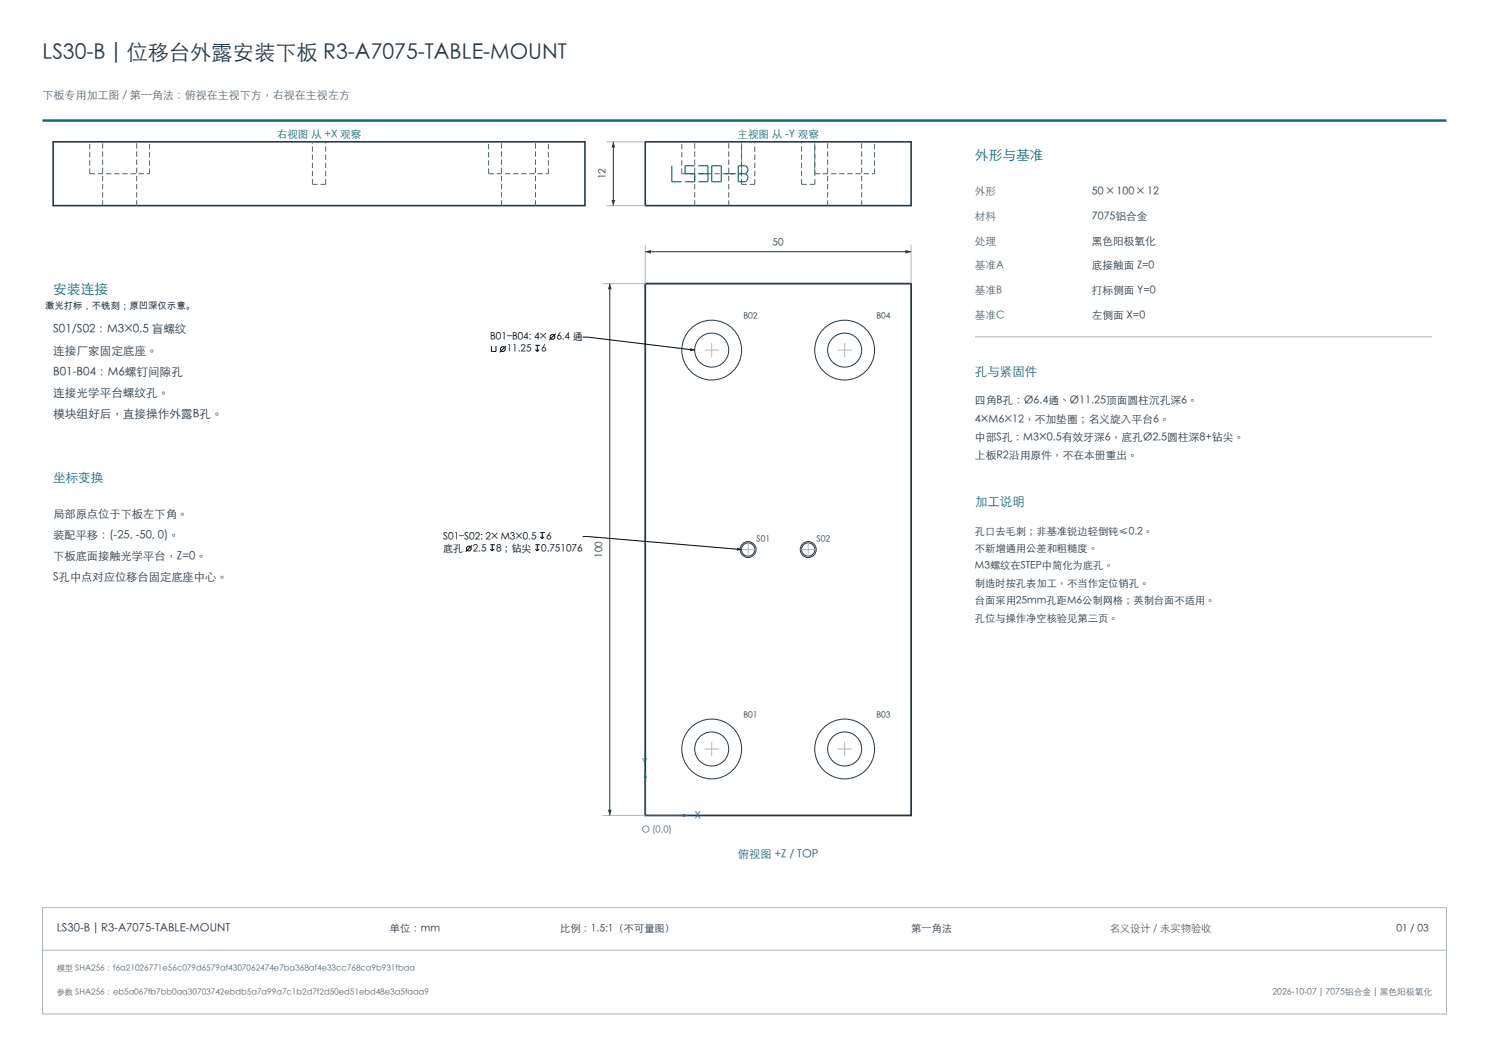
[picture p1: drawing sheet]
<svg xmlns="http://www.w3.org/2000/svg" width="420mm" height="297mm" viewBox="0 0 420 297" stroke-linecap="round" stroke-linejoin="round" font-family="sans-serif">
<defs><g id="words">
<text font-size="6" fill="#243746" x="12" y="17">LS30-B | 位移台外露安装下板 R3-A7075-TABLE-MOUNT</text>
<g font-size="3.9" fill="#146878">
<text x="275" y="45">外形与基准</text>
<text x="15" y="83">安装连接</text>
</g>
<g font-size="3.5" fill="#146878">
<text x="275" y="106">孔与紧固件</text>
<text x="15" y="136">坐标变换</text>
<text x="275" y="142.8">加工说明</text>
</g>
<g font-size="3.3" fill="#243746">
<text x="15" y="94">S01/S02：M3×0.5 盲螺纹</text>
<text x="15" y="100">连接厂家固定底座。</text>
<text x="15" y="106">B01-B04：M6螺钉间隙孔</text>
<text x="15" y="112">连接光学平台螺纹孔。</text>
<text x="15" y="118">模块组好后，直接操作外露B孔。</text>
</g>
<g font-size="3.2" fill="#243746">
<text x="15" y="146">局部原点位于下板左下角。</text>
<text x="15" y="152">装配平移：(-25, -50, 0)。</text>
<text x="15" y="158">下板底面接触光学平台，Z=0。</text>
<text x="15" y="164">S孔中点对应位移台固定底座中心。</text>
<text x="16" y="262.8">LS30-B | R3-A7075-TABLE-MOUNT</text>
</g>
<text font-size="3.2" fill="#146878" x="208.1" y="242">俯视图 +Z / TOP</text>
<text font-size="3.1" fill="#526570" x="12" y="28">下板专用加工图 / 第一角法：俯视在主视下方，右视在主视左方</text>
<g font-size="3" fill="#146878">
<text x="78.1" y="39">右视图 从 +X 观察</text>
<text x="208" y="39">主视图 从 -Y 观察</text>
</g>
<g font-size="3" fill="#526570">
<text x="275" y="55">外形</text>
<text x="275" y="62">材料</text>
<text x="275" y="69">处理</text>
<text x="275" y="76">基准A</text>
<text x="275" y="83">基准B</text>
<text x="275" y="90">基准C</text>
</g>
<g font-size="3" fill="#243746">
<text x="308" y="55">50 × 100 × 12</text>
<text x="308" y="62">7075铝合金</text>
<text x="308" y="69">黑色阳极氧化</text>
<text x="308" y="76">底接触面 Z=0</text>
<text x="308" y="83">刻字侧面 Y=0</text>
<text x="308" y="83">打标</text>
<text x="308" y="90">左侧面 X=0</text>
<text x="275" y="114">四角B孔：Ø6.4通、Ø11.25顶面圆柱沉孔深6。</text>
<text x="275" y="119.2">4×M6×12，不加垫圈；名义旋入平台6。</text>
<text x="275" y="124.4">中部S孔：M3×0.5有效牙深6，底孔Ø2.5圆柱深8+钻尖。</text>
<text x="275" y="129.6">上板R2沿用原件，不在本册重出。</text>
</g>
<g font-size="2.9" fill="#243746">
<text x="275" y="150.8">孔口去毛刺；非基准锐边轻倒钝≤0.2。</text>
<text x="275" y="155.7">不新增通用公差和粗糙度。</text>
<text x="275" y="160.6">M3螺纹在STEP中简化为底孔。</text>
<text x="275" y="165.5">制造时按孔表加工，不当作定位销孔。</text>
<text x="275" y="170.4">台面采用25mm孔距M6公制网格；英制台面不适用。</text>
<text x="275" y="175.3">孔位与操作净空核验见第三页。</text>
<text x="110" y="262.8">单位：mm</text>
<text x="158" y="262.8">比例：1.5:1（不可量图）</text>
<text x="257" y="262.8">第一角法</text>
<text x="393.9" y="262.8">01 / 03</text>
</g>
<text font-size="2.9" fill="#915918" x="313" y="262.8">名义设计 / 未实物验收</text>
<g font-size="2.8" fill="#243746">
<text x="171" y="50.6" transform="rotate(-90 171 50.6)">12</text>
<text x="217.9" y="69.3">50</text>
<text x="170" y="157.3" transform="rotate(-90 170 157.3)">100</text>
</g>
<g font-size="2.8">
<text x="138.3" y="95.9">B01–B04: 4×</text>
<text x="156.9" y="95.9">6.4 通</text>
<text x="142.9" y="99.4">11.25</text>
<text x="152.6" y="99.4">6</text>
<text x="125" y="152.2">S01–S02: 2× M3×0.5</text>
<text x="125" y="155.6">底孔</text>
<text x="133.3" y="155.6">2.5</text>
<text x="139.9" y="155.6">8；钻尖</text>
<text x="152.6" y="155.6">0.751076</text>
<text x="154" y="152.2">6</text>
</g>
<g font-size="2.8" fill="#146878">
<text x="181" y="216">Y</text>
<text x="196" y="231">X</text>
</g>
<text font-size="2.6" fill="#1f3345" x="12.7" y="87.3">激光打标，不铣刻；原凹深仅示意。</text>
<text font-size="2.6" fill="#526570" x="181" y="235">O (0,0)</text>
<text font-size="2.5" fill="#526570" x="358.9" y="280.7">2026-10-07 | 7075铝合金 | 黑色阳极氧化</text>
<g font-size="2.4" fill="#243746">
<text x="209.7" y="90.1">B02</text>
<text x="247.2" y="90.1">B04</text>
<text x="213.4" y="152.9">S01</text>
<text x="230.3" y="152.9">S02</text>
<text x="209.7" y="202.6">B01</text>
<text x="247.2" y="202.6">B03</text>
</g>
<g font-size="2.3" fill="#526570">
<text x="16" y="273.8">模型 SHA256：f6a21026771e56c079d6579af4307062474e7ba368af4e33cc768ca9b931fbaa</text>
<text x="16" y="280.7">参数 SHA256：eb5a067fb7bb0aa30703742ebdb5a7a99a7c1b2d7f2d50ed51ebd48e3a5faaa9</text>
</g>
</g></defs>
<path d="M12 34h396" fill="none" stroke="#146878" stroke-width=".7" stroke-linecap="butt"/>
<path d="M182 80h75v150h-75z" fill="none" stroke="#243746" stroke-width=".5"/>
<g fill="none" stroke="#243746" stroke-width=".28">
<path d="M182 71h75"/>
<circle cx="200.7" cy="98.8" r="8.4"/>
<circle cx="200.7" cy="98.7" r="4.8"/>
<circle cx="238.2" cy="98.8" r="8.4"/>
<circle cx="238.2" cy="98.7" r="4.8"/>
<circle cx="211" cy="155" r="2.25"/>
<circle cx="211" cy="155" r="1.88"/>
<circle cx="228" cy="155" r="2.25"/>
<circle cx="228" cy="155" r="1.88"/>
<circle cx="200.7" cy="211.3" r="8.4"/>
<circle cx="200.7" cy="211.2" r="4.8"/>
<circle cx="238.2" cy="211.3" r="8.4"/>
<circle cx="238.2" cy="211.2" r="4.8"/>
</g>
<g fill="none" stroke="#acb9c0" stroke-width=".28">
<path d="M182 69v11M257 69v11M198.7 98.8h4.1M200.7 96.7v4.1M236.2 98.8h4M238.2 96.7v4.1M209 155h4M211 153v4M226 155h4M228 153v4M198.7 211.2h4.1M200.7 209.2v4"/>
<path d="M236.2 211.2h4M238.2 209.2v4"/>
</g>
<g fill="#243746">
<path d="M182 71l1.6-.5v1z"/>
<path d="M255.4 70.5l1.6 .5-1.6 .5z"/>
</g>
<path d="M170 80h12M170 230h12" fill="none" stroke="#acb9c0" stroke-width=".28"/>
<path d="M172 80v150" fill="none" stroke="#243746" stroke-width=".28"/>
<g fill="#243746">
<path d="M171.5 228.4h1l-.5 1.6z"/>
<path d="M172 80l.5 1.6h-1z"/>
</g>
<path d="M182 230h12" fill="none" stroke="#146878" stroke-width=".28"/>
<path d="M192.6 229.5l1.4 .5-1.4 .5z" fill="#146878"/>
<path d="M182 218v12" fill="none" stroke="#146878" stroke-width=".28"/>
<path d="M182 218l.5 1.4h-1z" fill="#146878"/>
<path d="M15 40h150v18h-150zM182 40h75v18h-75z" fill="none" stroke="#243746" stroke-width=".45"/>
<g fill="none" stroke="#526570" stroke-width=".28" stroke-dasharray="1.5 .8" stroke-linecap="butt">
<path d="M25.3 49v-9M25.3 49h16.9M28.9 58v-18M38.6 58v-18M42.2 49v-9M88.1 52v-12M88.1 52h3.8M91.9 52v-12M137.8 49v-9M137.8 49h16.9M141.4 58v-18M151 58v-18"/>
<path d="M154.7 49v-9M192.3 49v-9M192.3 49h16.9M195.9 58v-18M205.5 58v-18M209.1 52v-12M209.1 52h3.8M209.2 49v-9M212.9 52v-12M226.1 52v-12M226.1 52h3.7M229.8 49v-9"/>
<path d="M229.8 49h16.9M229.8 52v-12M233.4 58v-18M243 58v-18M246.7 49v-9"/>
</g>
<path d="M189.5 46.7v4.5h2.7M195.9 46.7h-2.6v2.3h2.6v2.2h-2.6M197 46.7h2.7v4.5h-2.7M197 49h2.7M200.7 46.7h2.8v4.5h-2.8zM204.5 49h2.7M208.3 46.7h2l.7 .8v.8l-.7 .7 .7 .8v.7l-.7 .7h-2zM208.3 49h2" fill="none" stroke="#146878" stroke-width=".33"/>
<path d="M171 58h11M171 40h11" fill="none" stroke="#acb9c0" stroke-width=".28"/>
<path d="M173 40v18" fill="none" stroke="#243746" stroke-width=".28"/>
<g fill="#243746">
<path d="M172.5 56.4h1l-.5 1.6z"/>
<path d="M173 40l.5 1.6h-1z"/>
</g>
<path d="M275 95h129M12 268h396" fill="none" stroke="#acb9c0" stroke-width=".28"/>
<path d="M12 256h396v30h-396z" fill="none" stroke="#acb9c0" stroke-width=".3"/>
<g fill="none" stroke="#000" stroke-width=".28">
<path d="M138.6 97.6v1.5h1.3v-1.5M142.7 97.6l-1.8 1.8M151 97.4h1.3M151 98.6l.6 .5M151.6 97.4v1.7M152.1 98.6l-.5 .5M156.7 94.1l-1.8 1.8M164.4 95.1h1.4l30.1 3.6M133.1 153.8l-1.8 1.8M138.3 153.6h1.3M138.3 154.9l.5 .5M138.8 153.6v1.8"/>
<path d="M139.4 154.9l-.6 .5M151 153.6h1.3M151 154.9l.5 .5M151.5 153.6v1.8M152.1 154.9l-.6 .5M152.4 150.2h1.3M152.4 151.4l.5 .6M152.9 150.2v1.8M153.5 151.4l-.6 .6M164.4 151.3l44.7 3.7"/>
<circle cx="141.8" cy="98.5" r=".68"/>
<circle cx="155.8" cy="95" r=".68"/>
<circle cx="132.2" cy="154.7" r=".68"/>
</g>
<path d="M194.7 98.2l1.2 .5-1.3 .3zM207.9 154.5l1.2 .5-1.3 .3z" fill="#000"/>
<path d="M308 80.3h6v3.3h-6z" fill-rule="evenodd" fill="#fff"/>
<use href="#words"/>
</svg>
